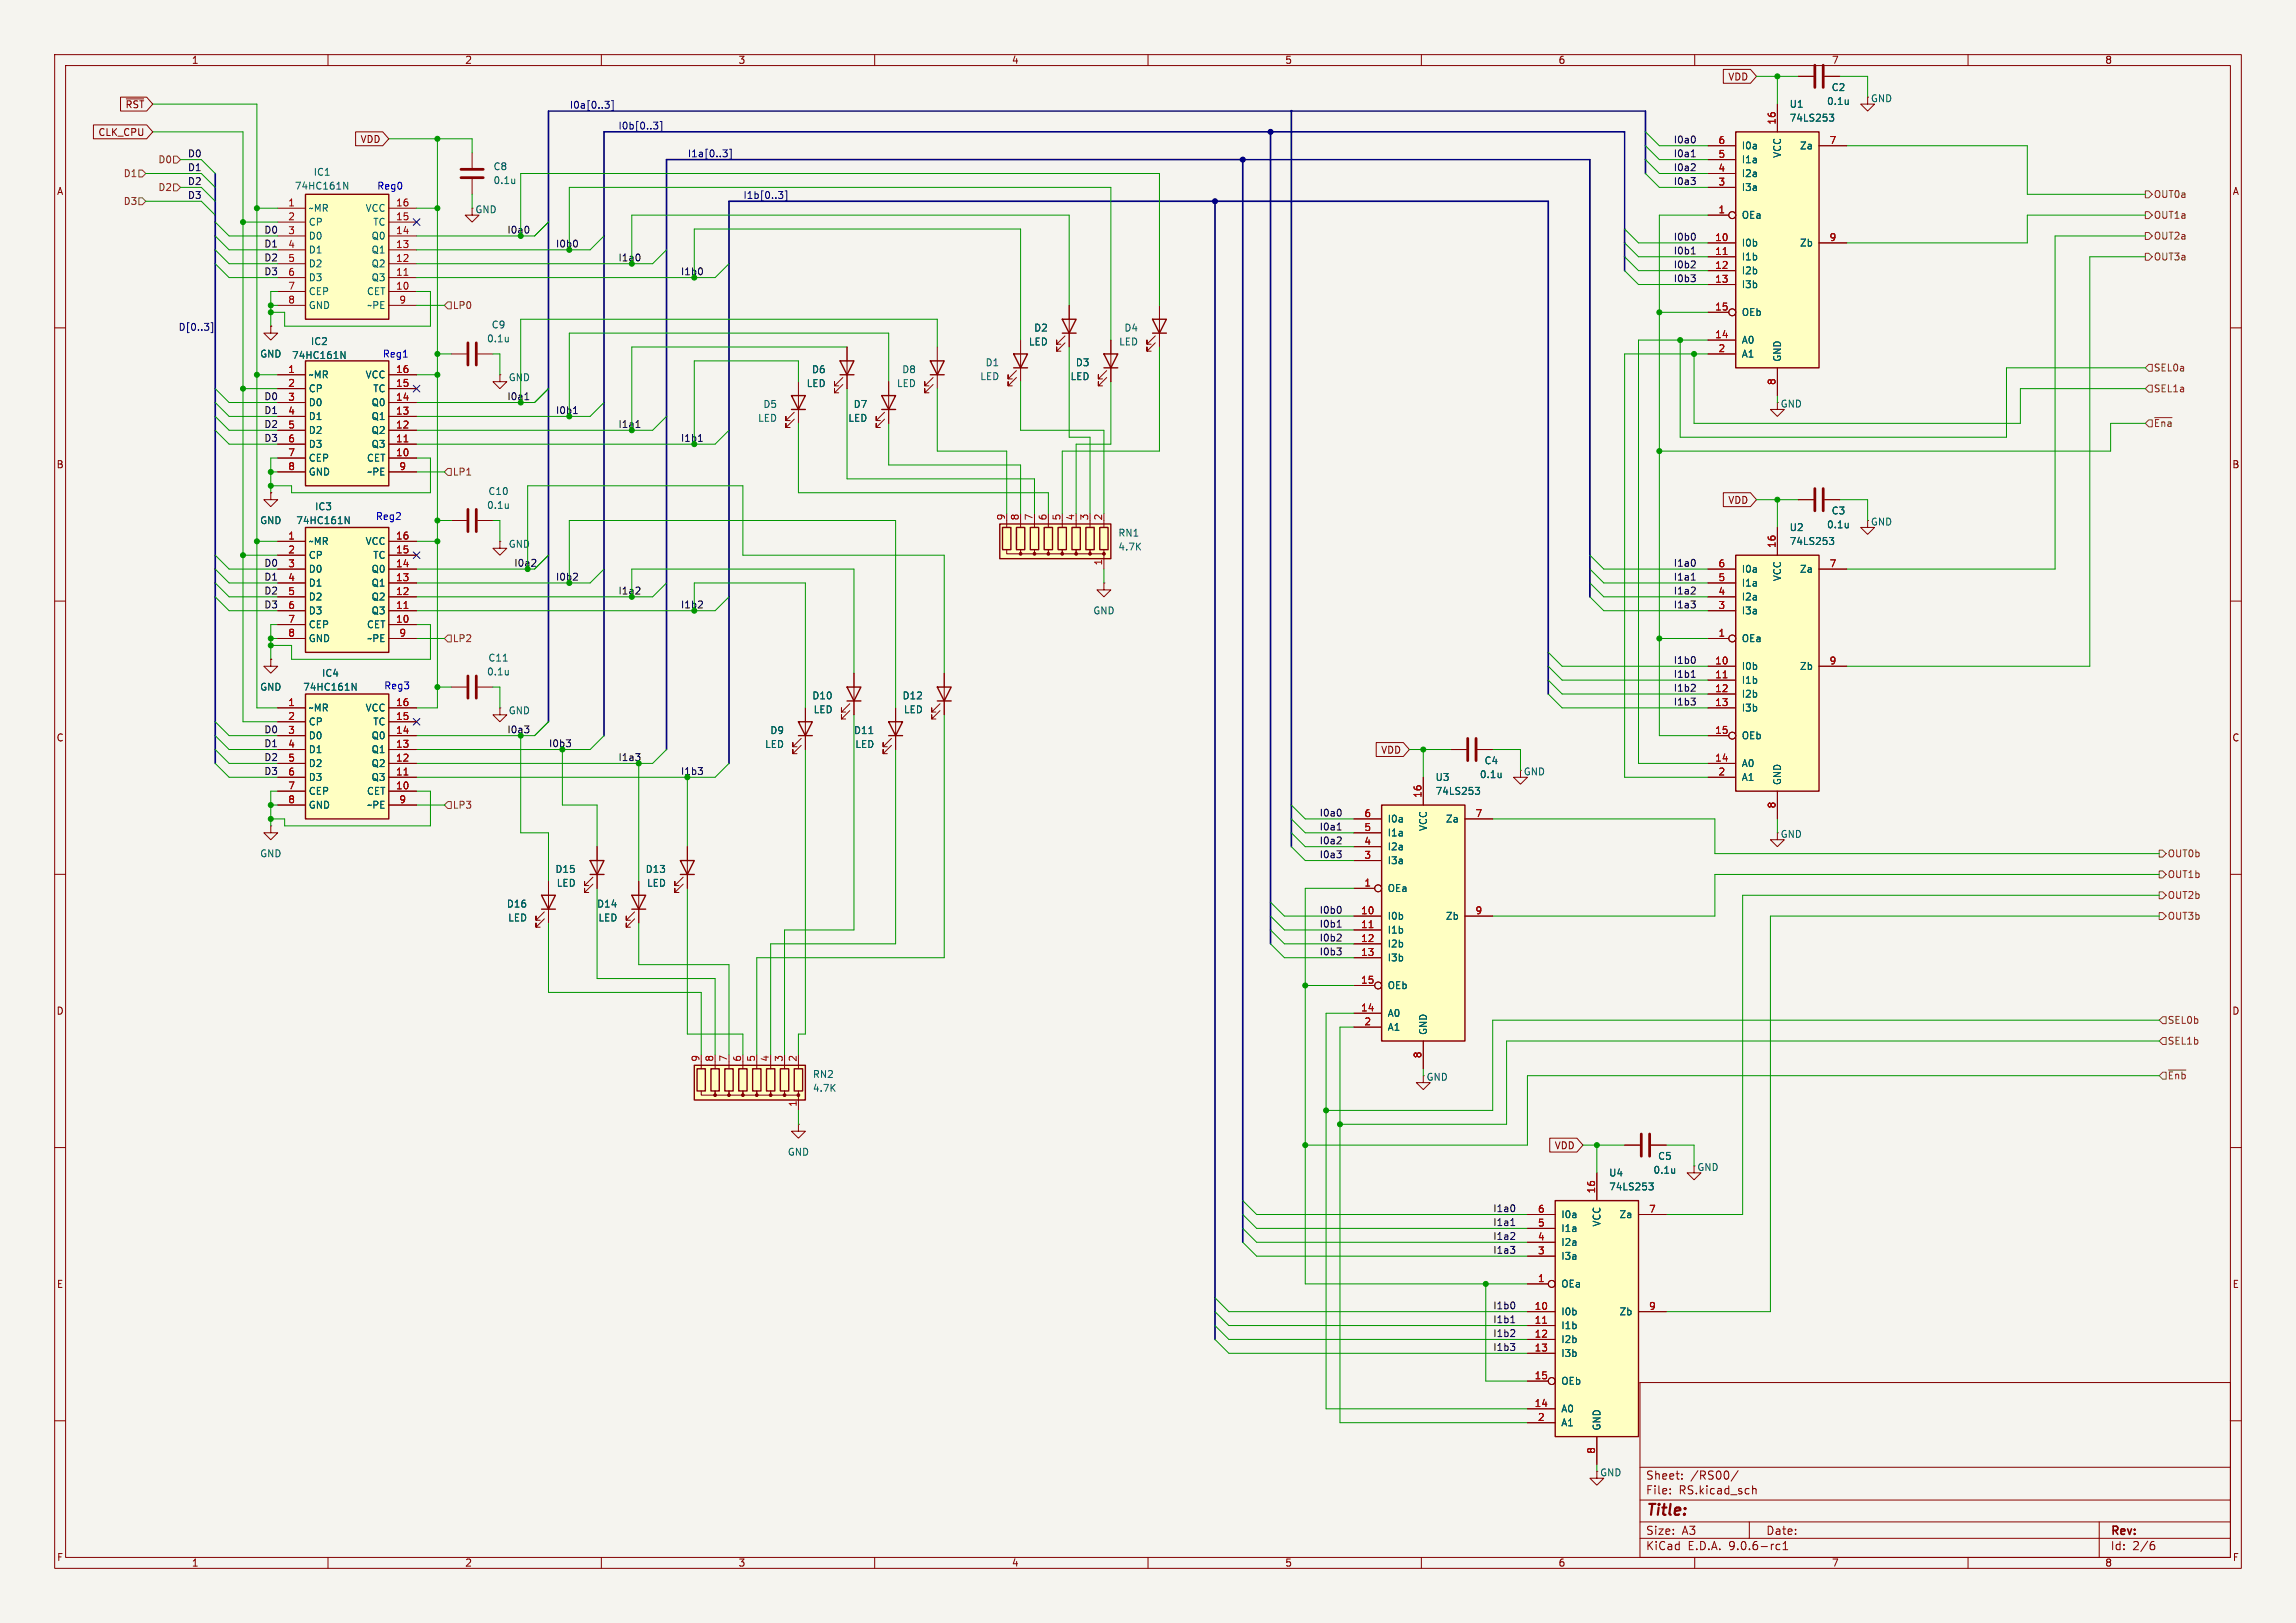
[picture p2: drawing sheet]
<svg xmlns="http://www.w3.org/2000/svg" width="420mm" height="297mm" viewBox="0 0 420 297" stroke-linecap="round" stroke-linejoin="round" font-family="sans-serif">
<defs><g id="words">
<text font-size="2.8" fill="#840000" x="301" y="277.9">Title:</text>
<g font-size="2.1" fill="#840000">
<text x="301" y="273.7">File:</text>
<text x="301" y="271">Sheet:</text>
<text x="307.1" y="273.7">RS.kicad_sch</text>
<text x="309.2" y="271">/RS00/</text>
<text x="301" y="281.1">Size:</text>
<text x="307.6" y="281.1">A3</text>
<text x="323" y="281.1">Date:</text>
<text x="386" y="281.3">Rev:</text>
<text x="301" y="283.9">KiCad</text>
<text x="308.7" y="283.9">E.D.A.</text>
<text x="316.3" y="283.9">9.0.6-rc1</text>
<text x="386" y="283.9">Id:</text>
<text x="390.1" y="283.9">2/6</text>
</g>
<g font-size="1.8" fill="#840000">
<text x="35" y="11.9">1</text>
<text x="85" y="11.9">2</text>
<text x="135" y="11.9">3</text>
<text x="185" y="11.9">4</text>
<text x="235" y="11.9">5</text>
<text x="285" y="11.9">6</text>
<text x="335" y="11.9">7</text>
<text x="385" y="11.9">8</text>
<text x="316" y="14.9">VDD</text>
<text x="22.9" y="20">~{RST}</text>
<text x="17.9" y="25.1">CLK_CPU</text>
<text x="65.9" y="26.4">VDD</text>
<text x="10.3" y="35.9">A</text>
<text x="408.3" y="35.9">A</text>
<text x="10.3" y="85.9">B</text>
<text x="408.2" y="85.9">B</text>
<text x="316" y="92.4">VDD</text>
<text x="10.3" y="135.9">C</text>
<text x="408.2" y="135.9">C</text>
<text x="252.5" y="138.1">VDD</text>
<text x="10.3" y="185.9">D</text>
<text x="408.2" y="185.9">D</text>
<text x="284.3" y="210.5">VDD</text>
<text x="10.3" y="235.9">E</text>
<text x="408.3" y="235.9">E</text>
<text x="10.3" y="285.9">F</text>
<text x="35" y="286.9">1</text>
<text x="85" y="286.9">2</text>
<text x="135" y="286.9">3</text>
<text x="185" y="286.9">4</text>
<text x="235" y="286.9">5</text>
<text x="285" y="286.9">6</text>
<text x="335" y="286.9">7</text>
<text x="385" y="286.9">8</text>
<text x="408.3" y="285.9">F</text>
</g>
<g font-size="1.8" fill="#006464">
<text x="335" y="16.9">C2</text>
<text x="327.3" y="22.5">74LS253</text>
<text x="327.3" y="19.9">U1</text>
<text x="334.1" y="19.4">0.1u</text>
<text x="342.1" y="18.9">GND</text>
<text x="318.5" y="27.5">I0a</text>
<text x="326" y="29" transform="rotate(-90 326 29)">VCC</text>
<text x="329.2" y="27.5">Za</text>
<text x="53.8" y="34.9">74HC161N</text>
<text x="57.3" y="32.4">IC1</text>
<text x="90.2" y="31.3">C8</text>
<text x="90.2" y="33.9">0.1u</text>
<text x="318.5" y="30.1">I1a</text>
<text x="318.5" y="32.6">I2a</text>
<text x="318.5" y="35.2">I3a</text>
<text x="56.4" y="39">~MR</text>
<text x="56.4" y="41.5">CP</text>
<text x="66.8" y="39">VCC</text>
<text x="68.2" y="41.5">TC</text>
<text x="86.9" y="39.2">GND</text>
<text x="318.5" y="40.2">OEa</text>
<text x="56.4" y="44">D0</text>
<text x="56.4" y="46.6">D1</text>
<text x="67.9" y="44">Q0</text>
<text x="67.9" y="46.6">Q1</text>
<text x="318.5" y="45.3">I0b</text>
<text x="318.5" y="47.9">I1b</text>
<text x="329.2" y="45.3">Zb</text>
<text x="56.4" y="49.1">D2</text>
<text x="56.4" y="51.7">D3</text>
<text x="67.9" y="49.1">Q2</text>
<text x="67.9" y="51.7">Q3</text>
<text x="318.5" y="50.4">I2b</text>
<text x="318.5" y="52.9">I3b</text>
<text x="56.4" y="54.2">CEP</text>
<text x="56.4" y="56.7">GND</text>
<text x="67" y="54.2">CET</text>
<text x="67.1" y="56.7">~PE</text>
<text x="318.5" y="58">OEb</text>
<text x="47.5" y="65.6">GND</text>
<text x="53.3" y="65.9">74HC161N</text>
<text x="56.8" y="63.3">IC2</text>
<text x="89" y="62.8">0.1u</text>
<text x="89.8" y="60.3">C9</text>
<text x="188.1" y="63.4">LED</text>
<text x="189.1" y="60.9">D2</text>
<text x="204.6" y="63.4">LED</text>
<text x="205.6" y="60.9">D4</text>
<text x="318.5" y="63.1">A0</text>
<text x="318.5" y="65.6">A1</text>
<text x="56.4" y="69.4">~MR</text>
<text x="56.4" y="72">CP</text>
<text x="66.8" y="69.4">VCC</text>
<text x="68.2" y="72">TC</text>
<text x="93" y="70">GND</text>
<text x="147.5" y="71">LED</text>
<text x="148.4" y="68.5">D6</text>
<text x="164" y="71">LED</text>
<text x="164.9" y="68.5">D8</text>
<text x="179.2" y="69.8">LED</text>
<text x="180.2" y="67.2">D1</text>
<text x="195.7" y="69.8">LED</text>
<text x="196.7" y="67.2">D3</text>
<text x="326" y="66.3" transform="rotate(-90 326 66.3)">GND</text>
<text x="56.4" y="74.5">D0</text>
<text x="56.4" y="77.1">D1</text>
<text x="67.9" y="74.5">Q0</text>
<text x="67.9" y="77.1">Q1</text>
<text x="138.6" y="77.4">LED</text>
<text x="139.5" y="74.8">D5</text>
<text x="155.1" y="77.4">LED</text>
<text x="156.1" y="74.8">D7</text>
<text x="325.6" y="74.8">GND</text>
<text x="56.4" y="79.6">D2</text>
<text x="56.4" y="82.1">D3</text>
<text x="67.9" y="79.6">Q2</text>
<text x="67.9" y="82.1">Q3</text>
<text x="56.4" y="84.7">CEP</text>
<text x="56.4" y="87.2">GND</text>
<text x="67" y="84.7">CET</text>
<text x="67.1" y="87.2">~PE</text>
<text x="57.5" y="93.6">IC3</text>
<text x="89" y="93.3">0.1u</text>
<text x="89.2" y="90.8">C10</text>
<text x="335" y="94.3">C3</text>
<text x="47.5" y="96.1">GND</text>
<text x="54.1" y="96.1">74HC161N</text>
<text x="56.4" y="99.9">~MR</text>
<text x="66.8" y="99.9">VCC</text>
<text x="93" y="100.4">GND</text>
<text x="204.5" y="98.4">RN1</text>
<text x="204.5" y="100.9">4.7K</text>
<text x="327.3" y="99.9">74LS253</text>
<text x="327.3" y="97.4">U2</text>
<text x="334.1" y="96.9">0.1u</text>
<text x="342.1" y="96.4">GND</text>
<text x="56.4" y="102.5">CP</text>
<text x="56.4" y="105">D0</text>
<text x="56.4" y="107.5">D1</text>
<text x="67.9" y="105">Q0</text>
<text x="67.9" y="107.5">Q1</text>
<text x="68.2" y="102.5">TC</text>
<text x="318.5" y="105">I0a</text>
<text x="318.5" y="107.5">I1a</text>
<text x="326" y="106.4" transform="rotate(-90 326 106.4)">VCC</text>
<text x="329.2" y="105">Za</text>
<text x="56.4" y="110.1">D2</text>
<text x="56.4" y="112.6">D3</text>
<text x="67.9" y="110.1">Q2</text>
<text x="67.9" y="112.6">Q3</text>
<text x="199.9" y="112.6">GND</text>
<text x="318.5" y="110.1">I2a</text>
<text x="318.5" y="112.6">I3a</text>
<text x="56.4" y="115.2">CEP</text>
<text x="56.4" y="117.7">GND</text>
<text x="67" y="115.2">CET</text>
<text x="67.1" y="117.7">~PE</text>
<text x="318.5" y="117.7">OEa</text>
<text x="58.8" y="124.1">IC4</text>
<text x="89" y="123.8">0.1u</text>
<text x="89.2" y="121.3">C11</text>
<text x="318.5" y="122.8">I0b</text>
<text x="318.5" y="125.3">I1b</text>
<text x="329.2" y="122.8">Zb</text>
<text x="47.5" y="126.6">GND</text>
<text x="55.4" y="126.6">74HC161N</text>
<text x="56.4" y="130.4">~MR</text>
<text x="66.8" y="130.4">VCC</text>
<text x="93" y="130.9">GND</text>
<text x="148.5" y="128.2">D10</text>
<text x="148.7" y="130.7">LED</text>
<text x="165" y="128.2">D12</text>
<text x="165.2" y="130.7">LED</text>
<text x="318.5" y="127.9">I2b</text>
<text x="318.5" y="130.4">I3b</text>
<text x="56.4" y="132.9">CP</text>
<text x="56.4" y="135.5">D0</text>
<text x="67.9" y="135.5">Q0</text>
<text x="68.2" y="132.9">TC</text>
<text x="139.9" y="137.1">LED</text>
<text x="140.8" y="134.5">D9</text>
<text x="156.1" y="134.5">D11</text>
<text x="156.4" y="137.1">LED</text>
<text x="318.5" y="135.5">OEb</text>
<text x="56.4" y="138">D1</text>
<text x="56.4" y="140.6">D2</text>
<text x="56.4" y="143.1">D3</text>
<text x="67.9" y="138">Q1</text>
<text x="67.9" y="140.6">Q2</text>
<text x="67.9" y="143.1">Q3</text>
<text x="262.5" y="143.1">U3</text>
<text x="270.6" y="142.6">0.1u</text>
<text x="271.5" y="140.1">C4</text>
<text x="278.6" y="142.1">GND</text>
<text x="318.5" y="140.6">A0</text>
<text x="318.5" y="143.1">A1</text>
<text x="326" y="143.8" transform="rotate(-90 326 143.8)">GND</text>
<text x="56.4" y="145.6">CEP</text>
<text x="56.4" y="148.2">GND</text>
<text x="67" y="145.6">CET</text>
<text x="67.1" y="148.2">~PE</text>
<text x="262.5" y="145.6">74LS253</text>
<text x="253.7" y="150.7">I0a</text>
<text x="253.7" y="153.3">I1a</text>
<text x="253.7" y="155.8">I2a</text>
<text x="261.2" y="152.2" transform="rotate(-90 261.2 152.2)">VCC</text>
<text x="264.4" y="150.7">Za</text>
<text x="325.6" y="153.5">GND</text>
<text x="47.5" y="157.1">GND</text>
<text x="101.5" y="159.9">D15</text>
<text x="118" y="159.9">D13</text>
<text x="253.7" y="158.3">I3a</text>
<text x="92.6" y="166.3">D16</text>
<text x="101.8" y="162.5">LED</text>
<text x="109.1" y="166.3">D14</text>
<text x="118.3" y="162.5">LED</text>
<text x="253.7" y="163.4">OEa</text>
<text x="92.9" y="168.8">LED</text>
<text x="109.4" y="168.8">LED</text>
<text x="253.7" y="168.5">I0b</text>
<text x="253.7" y="171">I1b</text>
<text x="253.7" y="173.6">I2b</text>
<text x="264.4" y="168.5">Zb</text>
<text x="253.7" y="176.1">I3b</text>
<text x="253.7" y="181.2">OEb</text>
<text x="253.7" y="186.3">A0</text>
<text x="253.7" y="188.8">A1</text>
<text x="261.2" y="189.5" transform="rotate(-90 261.2 189.5)">GND</text>
<text x="148.6" y="197.5">RN2</text>
<text x="260.9" y="198">GND</text>
<text x="148.6" y="200">4.7K</text>
<text x="144" y="211.7">GND</text>
<text x="294.3" y="215.5">U4</text>
<text x="302.4" y="215">0.1u</text>
<text x="303.2" y="212.4">C5</text>
<text x="310.4" y="214.5">GND</text>
<text x="294.3" y="218">74LS253</text>
<text x="285.5" y="223.1">I0a</text>
<text x="285.5" y="225.7">I1a</text>
<text x="293" y="224.6" transform="rotate(-90 293 224.6)">VCC</text>
<text x="296.1" y="223.1">Za</text>
<text x="285.5" y="228.2">I2a</text>
<text x="285.5" y="230.7">I3a</text>
<text x="285.5" y="235.8">OEa</text>
<text x="285.5" y="240.9">I0b</text>
<text x="285.5" y="243.4">I1b</text>
<text x="285.5" y="246">I2b</text>
<text x="296.1" y="240.9">Zb</text>
<text x="285.5" y="248.5">I3b</text>
<text x="285.5" y="253.6">OEb</text>
<text x="285.5" y="258.7">A0</text>
<text x="285.5" y="261.2">A1</text>
<text x="293" y="261.9" transform="rotate(-90 293 261.9)">GND</text>
<text x="292.6" y="270.4">GND</text>
</g>
<g font-size="1.8" fill="#000084">
<text x="104.1" y="20">I0a[0..3]</text>
<text x="113" y="23.8">I0b[0..3]</text>
<text x="125.7" y="28.9">I1a[0..3]</text>
<text x="135.9" y="36.5">I1b[0..3]</text>
<text x="32.6" y="60.6">D[0..3]</text>
</g>
<g font-size="1.8" fill="#a90000">
<text x="324.9" y="22.9" transform="rotate(-90 324.9 22.9)">16</text>
<text x="314.3" y="26.4">6</text>
<text x="314.3" y="29">5</text>
<text x="334.6" y="26.4">7</text>
<text x="314.3" y="31.5">4</text>
<text x="314.3" y="34">3</text>
<text x="52.6" y="37.8">1</text>
<text x="52.6" y="40.4">2</text>
<text x="72.3" y="37.8">16</text>
<text x="72.3" y="40.4">15</text>
<text x="314.3" y="39.1">1</text>
<text x="52.6" y="42.9">3</text>
<text x="52.6" y="45.5">4</text>
<text x="72.3" y="42.9">14</text>
<text x="72.3" y="45.5">13</text>
<text x="313.6" y="44.2">10</text>
<text x="313.6" y="46.7">11</text>
<text x="334.6" y="44.2">9</text>
<text x="52.6" y="48">5</text>
<text x="52.6" y="50.5">6</text>
<text x="52.6" y="53.1">7</text>
<text x="72.3" y="48">12</text>
<text x="72.3" y="50.5">11</text>
<text x="72.3" y="53.1">10</text>
<text x="313.6" y="49.3">12</text>
<text x="313.6" y="51.8">13</text>
<text x="52.6" y="55.6">8</text>
<text x="73" y="55.6">9</text>
<text x="313.6" y="56.9">15</text>
<text x="313.6" y="62">14</text>
<text x="314.3" y="64.5">2</text>
<text x="52.6" y="68.3">1</text>
<text x="52.6" y="70.9">2</text>
<text x="72.3" y="68.3">16</text>
<text x="72.3" y="70.9">15</text>
<text x="324.9" y="70.6" transform="rotate(-90 324.9 70.6)">8</text>
<text x="52.6" y="73.4">3</text>
<text x="52.6" y="75.9">4</text>
<text x="72.3" y="73.4">14</text>
<text x="72.3" y="75.9">13</text>
<text x="52.6" y="78.5">5</text>
<text x="52.6" y="81">6</text>
<text x="52.6" y="83.6">7</text>
<text x="72.3" y="78.5">12</text>
<text x="72.3" y="81">11</text>
<text x="72.3" y="83.6">10</text>
<text x="52.6" y="86.1">8</text>
<text x="73" y="86.1">9</text>
<text x="183.9" y="95.3" transform="rotate(-90 183.9 95.3)">9</text>
<text x="186.4" y="95.3" transform="rotate(-90 186.4 95.3)">8</text>
<text x="189" y="95.3" transform="rotate(-90 189 95.3)">7</text>
<text x="191.5" y="95.3" transform="rotate(-90 191.5 95.3)">6</text>
<text x="194.1" y="95.3" transform="rotate(-90 194.1 95.3)">5</text>
<text x="196.6" y="95.3" transform="rotate(-90 196.6 95.3)">4</text>
<text x="199.1" y="95.3" transform="rotate(-90 199.1 95.3)">3</text>
<text x="201.7" y="95.3" transform="rotate(-90 201.7 95.3)">2</text>
<text x="52.6" y="98.8">1</text>
<text x="52.6" y="101.3">2</text>
<text x="72.3" y="98.8">16</text>
<text x="72.3" y="101.3">15</text>
<text x="324.9" y="100.4" transform="rotate(-90 324.9 100.4)">16</text>
<text x="52.6" y="103.9">3</text>
<text x="52.6" y="106.4">4</text>
<text x="72.3" y="103.9">14</text>
<text x="72.3" y="106.4">13</text>
<text x="201.7" y="103.6" transform="rotate(-90 201.7 103.6)">1</text>
<text x="314.3" y="103.9">6</text>
<text x="314.3" y="106.4">5</text>
<text x="334.6" y="103.9">7</text>
<text x="52.6" y="109">5</text>
<text x="52.6" y="111.5">6</text>
<text x="72.3" y="109">12</text>
<text x="72.3" y="111.5">11</text>
<text x="314.3" y="109">4</text>
<text x="314.3" y="111.5">3</text>
<text x="52.6" y="114">7</text>
<text x="52.6" y="116.6">8</text>
<text x="72.3" y="114">10</text>
<text x="73" y="116.6">9</text>
<text x="314.3" y="116.6">1</text>
<text x="313.6" y="121.7">10</text>
<text x="313.6" y="124.2">11</text>
<text x="334.6" y="121.7">9</text>
<text x="52.6" y="129.3">1</text>
<text x="52.6" y="131.8">2</text>
<text x="72.3" y="129.3">16</text>
<text x="72.3" y="131.8">15</text>
<text x="313.6" y="126.7">12</text>
<text x="313.6" y="129.3">13</text>
<text x="52.6" y="134.4">3</text>
<text x="52.6" y="136.9">4</text>
<text x="72.3" y="134.4">14</text>
<text x="72.3" y="136.9">13</text>
<text x="313.6" y="134.4">15</text>
<text x="52.6" y="139.4">5</text>
<text x="52.6" y="142">6</text>
<text x="72.3" y="139.4">12</text>
<text x="72.3" y="142">11</text>
<text x="313.6" y="139.4">14</text>
<text x="314.3" y="142">2</text>
<text x="52.6" y="144.5">7</text>
<text x="52.6" y="147.1">8</text>
<text x="72.3" y="144.5">10</text>
<text x="73" y="147.1">9</text>
<text x="249.5" y="149.6">6</text>
<text x="260.1" y="146.1" transform="rotate(-90 260.1 146.1)">16</text>
<text x="269.8" y="149.6">7</text>
<text x="324.9" y="148" transform="rotate(-90 324.9 148)">8</text>
<text x="249.5" y="152.1">5</text>
<text x="249.5" y="154.7">4</text>
<text x="249.5" y="157.2">3</text>
<text x="248.9" y="167.4">10</text>
<text x="249.5" y="162.3">1</text>
<text x="269.8" y="167.4">9</text>
<text x="248.9" y="169.9">11</text>
<text x="248.9" y="172.5">12</text>
<text x="248.9" y="175">13</text>
<text x="248.9" y="180.1">15</text>
<text x="248.9" y="185.2">14</text>
<text x="249.5" y="187.7">2</text>
<text x="128" y="194.4" transform="rotate(-90 128 194.4)">9</text>
<text x="130.6" y="194.4" transform="rotate(-90 130.6 194.4)">8</text>
<text x="133.1" y="194.4" transform="rotate(-90 133.1 194.4)">7</text>
<text x="135.6" y="194.4" transform="rotate(-90 135.6 194.4)">6</text>
<text x="138.2" y="194.4" transform="rotate(-90 138.2 194.4)">5</text>
<text x="140.7" y="194.4" transform="rotate(-90 140.7 194.4)">4</text>
<text x="143.3" y="194.4" transform="rotate(-90 143.3 194.4)">3</text>
<text x="145.8" y="194.4" transform="rotate(-90 145.8 194.4)">2</text>
<text x="260.1" y="193.7" transform="rotate(-90 260.1 193.7)">8</text>
<text x="145.8" y="202.6" transform="rotate(-90 145.8 202.6)">1</text>
<text x="281.2" y="222">6</text>
<text x="291.8" y="218.5" transform="rotate(-90 291.8 218.5)">16</text>
<text x="301.6" y="222">7</text>
<text x="281.2" y="224.5">5</text>
<text x="281.2" y="227.1">4</text>
<text x="281.2" y="229.6">3</text>
<text x="280.6" y="239.8">10</text>
<text x="281.2" y="234.7">1</text>
<text x="301.6" y="239.8">9</text>
<text x="280.6" y="242.3">11</text>
<text x="280.6" y="244.9">12</text>
<text x="280.6" y="247.4">13</text>
<text x="280.6" y="252.5">15</text>
<text x="280.6" y="257.6">14</text>
<text x="281.2" y="260.1">2</text>
<text x="291.8" y="266.1" transform="rotate(-90 291.8 266.1)">8</text>
</g>
<g font-size="1.8" fill="#0f0f0f">
<text x="34.3" y="28.9">D0</text>
<text x="306.1" y="28.9">I0a1</text>
<text x="306.1" y="26.3">I0a0</text>
<text x="34.3" y="31.4">D1</text>
<text x="34.3" y="33.9">D2</text>
<text x="306.1" y="33.9">I0a3</text>
<text x="306.1" y="31.4">I0a2</text>
<text x="34.3" y="36.5">D3</text>
<text x="48.3" y="45.4">D1</text>
<text x="48.3" y="47.9">D2</text>
<text x="48.3" y="42.8">D0</text>
<text x="92.7" y="42.8">I0a0</text>
<text x="101.6" y="45.4">I0b0</text>
<text x="113" y="47.9">I1a0</text>
<text x="306.1" y="44.1">I0b0</text>
<text x="306.1" y="46.6">I0b1</text>
<text x="48.3" y="50.5">D3</text>
<text x="124.5" y="50.5">I1b0</text>
<text x="306.1" y="49.2">I0b2</text>
<text x="306.1" y="51.7">I0b3</text>
<text x="48.3" y="75.9">D1</text>
<text x="48.3" y="73.3">D0</text>
<text x="92.7" y="73.3">I0a1</text>
<text x="101.6" y="75.9">I0b1</text>
<text x="48.3" y="80.9">D3</text>
<text x="48.3" y="78.4">D2</text>
<text x="113" y="78.4">I1a1</text>
<text x="124.5" y="80.9">I1b1</text>
<text x="48.3" y="103.8">D0</text>
<text x="48.3" y="106.3">D1</text>
<text x="101.6" y="106.3">I0b2</text>
<text x="306.1" y="103.8">I1a0</text>
<text x="306.1" y="106.3">I1a1</text>
<text x="48.3" y="111.4">D3</text>
<text x="48.3" y="108.9">D2</text>
<text x="113" y="108.9">I1a2</text>
<text x="124.5" y="111.4">I1b2</text>
<text x="306.1" y="108.9">I1a2</text>
<text x="306.1" y="111.4">I1a3</text>
<text x="306.1" y="121.6">I1b0</text>
<text x="306.1" y="124.1">I1b1</text>
<text x="306.1" y="129.2">I1b3</text>
<text x="306.1" y="126.7">I1b2</text>
<text x="48.3" y="134.3">D0</text>
<text x="48.3" y="136.8">D1</text>
<text x="92.7" y="134.3">I0a3</text>
<text x="100.3" y="136.8">I0b3</text>
<text x="48.3" y="139.4">D2</text>
<text x="48.3" y="141.9">D3</text>
<text x="113" y="139.4">I1a3</text>
<text x="124.5" y="141.9">I1b3</text>
<text x="241.3" y="149.5">I0a0</text>
<text x="241.3" y="152.1">I0a1</text>
<text x="241.3" y="154.6">I0a2</text>
<text x="241.3" y="157.1">I0a3</text>
<text x="241.3" y="167.3">I0b0</text>
<text x="241.3" y="172.4">I0b2</text>
<text x="241.3" y="169.8">I0b1</text>
<text x="241.3" y="174.9">I0b3</text>
<text x="273" y="221.9">I1a0</text>
<text x="273" y="224.4">I1a1</text>
<text x="273" y="227">I1a2</text>
<text x="273" y="229.5">I1a3</text>
<text x="273" y="239.7">I1b0</text>
<text x="273" y="242.2">I1b1</text>
<text x="273" y="244.8">I1b2</text>
<text x="273" y="247.3">I1b3</text>
</g>
<g font-size="1.8" fill="#725600">
<text x="22.5" y="32.6">D1</text>
<text x="28.9" y="30.1">D0</text>
<text x="28.9" y="35.2">D2</text>
<text x="22.5" y="37.7">D3</text>
<text x="393.9" y="40.2">OUT1a</text>
<text x="393.9" y="36.4">OUT0a</text>
<text x="393.9" y="47.9">OUT3a</text>
<text x="393.9" y="44">OUT2a</text>
<text x="82.7" y="56.7">LP0</text>
<text x="393.9" y="72">SEL1a</text>
<text x="393.9" y="68.2">SEL0a</text>
<text x="393.9" y="78.3">~{Ena}</text>
<text x="82.7" y="87.2">LP1</text>
<text x="82.7" y="117.7">LP2</text>
<text x="82.7" y="148.2">LP3</text>
<text x="396.4" y="157.1">OUT0b</text>
<text x="396.4" y="160.9">OUT1b</text>
<text x="396.4" y="164.7">OUT2b</text>
<text x="396.4" y="168.5">OUT3b</text>
<text x="396.4" y="191.4">SEL1b</text>
<text x="396.4" y="187.6">SEL0b</text>
<text x="396.4" y="197.7">~{Enb}</text>
</g>
<g font-size="1.8" fill="#0000c2">
<text x="68.9" y="34.9">Reg0</text>
<text x="69.9" y="65.6">Reg1</text>
<text x="68.7" y="95.4">Reg2</text>
<text x="70.2" y="126.3">Reg3</text>
</g>
<text font-size="1.8" fill="#009600" x="94" y="103.8">I0a2</text>
</g></defs>
<path d="M0 0h420v297h-420z" fill="#f5f4ef" stroke="#f5f4ef" stroke-width=".18"/>
<g fill="none" stroke="#840000" stroke-width=".18">
<path d="M10 10h400v277h-400zM12 12h396v273h-396zM60 10v2M110 10v2M160 10v2M210 10v2M260 10v2M310 10v2M360 10v2M86.4 38.1v1.3h1.2l-1.2 1.2-1.3-1.2h1.3M10 60h2M408 60h2"/>
<path d="M10 110h2M408 110h2M49.5 120.7v1.2h1.3l-1.3 1.3-1.2-1.3h1.2M49.5 120.7h.1M265.4 137.2h2.8M270.3 137.2h2.7M10 160h2M408 160h2M10 210h2M408 210h2M300 253h108v32h-108zM10 260h2"/>
<path d="M300 278.5h108M300 274.5h108M300 268.5h108M305.5 273.2v.2M305.5 272.5v.1M307.7 270.5v.2M307.7 269.8v.1M317.9 269.1l-1.2 1.9M320 278.5v3M320.6 271.9v1.5M320.6 272.5l.2-.1 .4 .1v.9M384 278.5v6.5"/>
<path d="M408 260h2M60 285v2M110 285v2M160 285v2M210 285v2M260 285v2M300 281.5h108M310 285v2M325.6 282.7l-.4-.1-.3 .3v.4l.1 .2h.6M326.2 283.6h.8M326.2 282.5l.4-.4v1.5M360 285v2"/>
<path d="M393.6 282.7h.4l.2 .2-.1 .5-.5 .2M394 282.1l-.4 .1"/>
</g>
<path d="M268.5 135.1v4.1M270 135.1v4.1" fill="none" stroke="#840000" stroke-width=".51"/>
<path d="M274.6 141.5v.8M274.6 142.2l-.1 .1" fill="none" stroke="#006464" stroke-width=".18"/>
<path d="M252.7 147.3h15.3v43.2h-15.3z" fill="#ffffc2"/>
<path d="M252.7 147.3h15.3v43.2h-15.3z" fill="none" stroke="#840000" stroke-width=".25"/>
<g fill="none" stroke="#840000" stroke-width=".18">
<path d="M247.6 149.9h5.1M247.6 152.4h5.1M247.6 154.9h5.1M247.6 157.5h5.1M260.3 142.2v5.1M268 149.9h5M247.6 162.6h3.9M247.6 167.6h5.1M247.6 170.2h5.1M247.6 172.7h5.1M247.6 175.3h5.1M268 167.6h5"/>
<path d="M247.6 180.3h3.9M247.6 185.4h5.1M247.6 188h5.1M260.3 196.9v1.2h1.3l-1.3 1.3-1.2-1.3h1.2M260.3 190.5v5.1"/>
<circle cx="252.1" cy="162.6" r=".63"/>
<circle cx="252.1" cy="180.3" r=".63"/>
</g>
<path d="M250.4 169.8h.8" fill="none" stroke="#a90000" stroke-width=".18"/>
<path d="M269.9 144.1h.7l-.4 .5 .4 .1v.4l-.2 .3h-.4" fill="none" stroke="#006464" stroke-width=".18"/>
<path d="M127 194.9h20.3v6.4h-20.3z" fill="#ffffc2"/>
<path d="M194.3 58.4h2.5l-1.2 2.6zM194.3 61h2.5M127 194.9h20.3v6.4h-20.3zM127.5 195.6h1.5v4h-1.5zM130 195.6h1.6v4h-1.6zM132.6 195.6h1.5v4h-1.5zM135.1 195.6h1.6v4h-1.6zM137.7 195.6h1.5v4h-1.5zM140.2 195.6h1.5v4h-1.5zM142.7 195.6h1.6v4h-1.6zM145.3 195.6h1.5v4h-1.5z" fill="none" stroke="#840000" stroke-width=".25"/>
<g fill="#840000" stroke="#840000" stroke-width=".18">
<circle cx="146" cy="200.4" r=".25"/>
<circle cx="143.5" cy="200.4" r=".25"/>
<circle cx="141" cy="200.4" r=".25"/>
<circle cx="138.4" cy="200.4" r=".25"/>
<circle cx="135.9" cy="200.4" r=".25"/>
<circle cx="133.3" cy="200.4" r=".25"/>
<circle cx="130.8" cy="200.4" r=".25"/>
</g>
<g fill="none" stroke="#840000" stroke-width=".18">
<path d="M195.6 55.9v7.6M194.8 62.7l-1.5 1.6v-.8v.8h.8M194.8 61.5l-1.5 1.5v-.8v.8h.8M49.5 151.1v1.3h1.3l-1.3 1.3-1.2-1.3h1.2M49.5 151.1h.1M128.3 199.6v.8h2.5v-.8v.8h2.5v-.8v.8h2.6v-.8v.8h2.5v-.8v.8h2.6v-.8v.8h2.5v-.8v.8h2.5v-.8M128.3 194.3v1.3M130.8 194.3v1.3M133.3 194.3v1.3M135.9 194.3v1.3M138.4 194.3v1.3M141 194.3v1.3"/>
<path d="M143.5 194.3v1.3M146 194.3v1.3M146 205.7v1.3h1.3l-1.3 1.3-1.2-1.3h1.2M146 205.7h.1M146 200.7v2.5M297.2 209.6h2.8M302 209.6h2.8M309.9 213.4v1.2h1.2l-1.2 1.3-1.3-1.3h1.3"/>
</g>
<path d="M300.2 207.5v4.1M301.8 207.5v4.1" fill="none" stroke="#840000" stroke-width=".51"/>
<path d="M306.3 213.9v.8M306.3 214.6h.1" fill="none" stroke="#006464" stroke-width=".18"/>
<path d="M317.5 24.1h15.2v43.2h-15.2z" fill="#ffffc2"/>
<path d="M317.5 24.1h15.2v43.2h-15.2zM153.7 66h2.5l-1.3 2.6zM153.7 68.6h2.5M161.3 72.4h2.5l-1.2 2.5zM161.3 74.9h2.5M107.9 157.5h2.6l-1.3 2.5zM124.5 157.5h2.5l-1.3 2.5zM107.9 160h2.6M124.5 160h2.5" fill="none" stroke="#840000" stroke-width=".25"/>
<g fill="none" stroke="#840000" stroke-width=".18">
<path d="M325.1 19.1v5M328.9 14h2.8M333.8 14h2.7M341.6 17.8v1.3h1.3l-1.3 1.2-1.2-1.2h1.2M312.4 26.7h5.1M312.4 29.2h5.1M312.4 31.8h5.1M312.4 34.3h5.1M312.4 39.4h3.8M332.7 26.7h5.1M312.4 44.5h5.1M312.4 47h5.1"/>
<path d="M312.4 49.5h5.1M312.4 52.1h5.1M312.4 57.2h3.8M332.7 44.5h5.1M154.2 70.4l-1.5 1.5v-.8v.8h.7M154.2 69.1l-1.5 1.5v-.7v.7h.7M154.9 63.5v7.6M161.8 76.7l-1.5 1.5v-.7v.7h.7M161.8 75.4l-1.5 1.6v-.8v.8h.7M162.6 69.9v7.6M312.4 62.2h5.1M312.4 64.8h5.1"/>
<path d="M325.1 73.7v1.2h1.3l-1.3 1.3-1.3-1.3h1.3M325.1 67.3v5.1M328.9 91.4h2.8M333.8 91.4h2.7M341.6 95.3v1.2h1.3l-1.3 1.3-1.2-1.3h1.2M91.4 129.5v1.3h1.3l-1.3 1.3-1.2-1.3h1.2M91.4 129.5h.1M109.2 154.9v7.7M125.7 154.9v7.7M108.5 161.8l-1.6 1.5v-.7v.7h.8M108.5 160.5l-1.6 1.6v-.8v.8h.8M125 161.8l-1.6 1.5v-.7v.7h.8"/>
<path d="M125 160.5l-1.6 1.6v-.8v.8h.8"/>
<circle cx="316.9" cy="39.4" r=".63"/>
<circle cx="316.9" cy="57.1" r=".63"/>
</g>
<path d="M315.2 46.6h.7" fill="none" stroke="#a90000" stroke-width=".18"/>
<path d="M338.1 18.3v.8M338.1 19l-.1 .1M334.6 20.9h.8l-.4 .5 .4 .1v.4l-.2 .3h-.4M338.1 95.7v.9M338.1 96.5h-.1" fill="none" stroke="#006464" stroke-width=".18"/>
<path d="M332 11.9v4.1M333.5 11.9v4.1M332 89.4v4.1M333.5 89.4v4.1" fill="none" stroke="#840000" stroke-width=".51"/>
<path d="M317.5 101.6h15.2v43.2h-15.2z" fill="#ffffc2"/>
<path d="M317.5 101.6h15.2v43.2h-15.2z" fill="none" stroke="#840000" stroke-width=".25"/>
<g fill="none" stroke="#840000" stroke-width=".18">
<path d="M325.1 96.5v5.1M201.9 106.7v1.3h1.3l-1.3 1.2-1.2-1.2h1.2M201.9 106.7h.1M312.4 104.1h5.1M312.4 106.7h5.1M312.4 109.2h5.1M312.4 111.8h5.1M312.4 116.8h3.8M332.7 104.1h5.1M312.4 121.9h5.1M312.4 124.5h5.1M312.4 127h5.1"/>
<path d="M312.4 129.5h5.1M312.4 134.6h3.8M312.4 139.7h5.1M332.7 121.9h5.1M312.4 142.2h5.1M325.1 144.8v5.1"/>
<circle cx="316.9" cy="116.8" r=".63"/>
<circle cx="316.9" cy="134.6" r=".63"/>
</g>
<path d="M315.2 124h.7" fill="none" stroke="#a90000" stroke-width=".18"/>
<path d="M334.6 98.4h.8l-.4 .5 .4 .1v.4l-.2 .2h-.4" fill="none" stroke="#006464" stroke-width=".18"/>
<path d="M182.9 95.9h20.3v6.3h-20.3z" fill="#ffffc2"/>
<g fill="none" stroke="#840000" stroke-width=".25">
<path d="M144.8 72.4h2.5l-1.3 2.5zM144.8 74.9h2.5M185.4 64.8h2.6l-1.3 2.5zM185.4 67.3h2.6M182.9 95.9h20.3v6.3h-20.3zM183.4 96.5h1.5v4.1h-1.5zM185.9 96.5h1.6v4.1h-1.6zM188.5 96.5h1.5v4.1h-1.5zM191 96.5h1.5v4.1h-1.5zM193.5 96.5h1.6v4.1h-1.6zM196.1 96.5h1.5v4.1h-1.5zM198.6 96.5h1.6v4.1h-1.6z"/>
<path d="M201.2 96.5h1.5v4.1h-1.5z"/>
</g>
<g fill="#840000" stroke="#840000" stroke-width=".18">
<circle cx="201.9" cy="101.3" r=".25"/>
<circle cx="199.4" cy="101.3" r=".25"/>
<circle cx="196.8" cy="101.3" r=".25"/>
<circle cx="194.3" cy="101.3" r=".25"/>
<circle cx="191.8" cy="101.3" r=".25"/>
<circle cx="189.2" cy="101.3" r=".25"/>
<circle cx="186.7" cy="101.3" r=".25"/>
</g>
<g fill="none" stroke="#840000" stroke-width=".18">
<path d="M86.4 27.9v2.8M86.4 32.8v2.8M145.3 76.7l-1.5 1.5v-.7v.7h.7M145.3 75.4l-1.5 1.6v-.8v.8h.7M146 69.9v7.6M185.9 69.1l-1.5 1.5v-.7v.7h.8M185.9 67.8l-1.5 1.5v-.7v.7h.8M186.7 62.2v7.7M184.1 95.3v1.2M186.7 95.3v1.2M189.2 95.3v1.2M191.8 95.3v1.2"/>
<path d="M194.3 95.3v1.2M196.8 95.3v1.2M199.4 95.3v1.2M201.9 95.3v1.2M184.1 100.6v.7h2.6v-.7v.7h2.5v-.7v.7h2.6v-.7v.7h2.5v-.7v.7h2.5v-.7v.7h2.6v-.7v.7h2.5v-.7M201.9 101.6v2.5M278.1 141v1.2h1.3l-1.3 1.3-1.2-1.3h1.2M325.1 152.4v1.3h1.3l-1.3 1.2-1.3-1.2h1.3"/>
</g>
<path d="M84.3 32.5h4.1M84.3 31h4.1" fill="none" stroke="#840000" stroke-width=".51"/>
<path d="M94.2 32.8v.8M94.2 33.5h-.1" fill="none" stroke="#006464" stroke-width=".18"/>
<path d="M284.5 219.7h15.2v43.2h-15.2z" fill="#ffffc2"/>
<g fill="none" stroke="#840000" stroke-width=".25">
<path d="M210.8 58.4h2.6l-1.3 2.6zM170.2 66h2.5l-1.3 2.6zM170.2 68.6h2.5M201.9 64.8h2.6l-1.3 2.5zM201.9 67.3h2.6M210.8 61h2.6M154.9 125.7h2.6l-1.3 2.6zM154.9 128.3h2.6M162.6 132.1h2.5l-1.3 2.5zM162.6 134.6h2.5M171.4 125.7h2.6l-1.3 2.6zM171.4 128.3h2.6"/>
<path d="M284.5 219.7h15.2v43.2h-15.2z"/>
</g>
<g fill="none" stroke="#840000" stroke-width=".18">
<path d="M212.1 55.9v7.6M170.7 70.4l-1.5 1.5v-.8v.8h.7M170.7 69.1l-1.5 1.5v-.7v.7h.7M171.4 63.5v7.6M202.4 69.1l-1.5 1.5v-.7v.7h.8M202.4 67.8l-1.5 1.5v-.7v.7h.8M203.2 62.2v7.7M211.3 62.7l-1.5 1.6v-.8v.8h.8M211.3 61.5l-1.5 1.5v-.8v.8h.8M91.4 99.1v1.2h1.3l-1.3 1.3-1.2-1.3h1.2M91.4 99.1h.1M155.4 130l-1.5 1.6v-.8v.8h.8"/>
<path d="M155.4 128.8l-1.5 1.5v-.8v.8h.8M156.2 123.2v7.6M163.1 136.4l-1.6 1.5v-.7v.7h.8M163.1 135.1l-1.6 1.6v-.8v.8h.8M163.8 129.5v7.7M172 130l-1.6 1.6v-.8v.8h.8M172 128.8l-1.6 1.5v-.8v.8h.8M172.7 123.2v7.6M292.1 214.6v5.1M279.4 222.2h5.1M279.4 224.8h5.1M279.4 227.3h5.1"/>
<path d="M279.4 229.9h5.1M279.4 234.9h3.8M299.7 222.2h5.1M279.4 240h5.1M279.4 242.6h5.1M279.4 245.1h5.1M279.4 247.6h5.1M279.4 252.7h3.8M279.4 257.8h5.1M299.7 240h5.1M279.4 260.3h5.1M292.1 262.9v5.1"/>
<circle cx="283.8" cy="234.9" r=".63"/>
<circle cx="283.8" cy="252.7" r=".63"/>
</g>
<path d="M282.2 242.2h.7" fill="none" stroke="#a90000" stroke-width=".18"/>
<path d="M158.9 134.2h.8M301.6 216.5h.8l-.4 .5 .3 .1 .1 .4-.2 .2h-.4" fill="none" stroke="#006464" stroke-width=".18"/>
<path d="M55.9 127h15.2v22.9h-15.2z" fill="#ffffc2"/>
<path d="M55.9 127h15.2v22.9h-15.2z" fill="none" stroke="#840000" stroke-width=".25"/>
<g fill="none" stroke="#840000" stroke-width=".18">
<path d="M50.8 129.5h5.1M50.8 132.1h5.1M50.8 134.6h5.1M50.8 137.2h5.1M50.8 139.7h5.1M71.1 129.5h5.1M71.1 132.1h5.1M71.1 134.6h5.1M71.1 137.2h5.1M71.1 139.7h5.1M50.8 142.2h5.1M50.8 144.8h5.1"/>
<path d="M50.8 147.3h5.1M71.1 142.2h5.1M71.1 144.8h5.1M71.1 147.3h5.1"/>
</g>
<path d="M73.9 141.8h.7" fill="none" stroke="#a90000" stroke-width=".18"/>
<path d="M64.4 125l.7 1.3v-1.3" fill="none" stroke="#006464" stroke-width=".18"/>
<path d="M55.9 96.5h15.2v22.9h-15.2z" fill="#ffffc2"/>
<path d="M55.9 96.5h15.2v22.9h-15.2zM99.1 163.8h2.5l-1.3 2.6zM99.1 166.4h2.5M115.6 163.8h2.5l-1.3 2.6zM115.6 166.4h2.5" fill="none" stroke="#840000" stroke-width=".25"/>
<g fill="none" stroke="#840000" stroke-width=".18">
<path d="M49.5 59.7v1.3h1.3l-1.3 1.2-1.2-1.2h1.2M49.5 59.7h.1M50.8 99.1h5.1M71.1 99.1h5.1M82.5 95.3h2.8M87.4 95.3h2.8M50.8 101.6h5.1M50.8 104.1h5.1M50.8 106.7h5.1M50.8 109.2h5.1M50.8 111.8h5.1M50.8 114.3h5.1"/>
<path d="M50.8 116.8h5.1M71.1 101.6h5.1M71.1 104.1h5.1M71.1 106.7h5.1M71.1 109.2h5.1M71.1 111.8h5.1M71.1 114.3h5.1M71.1 116.8h5.1M82.5 125.7h2.8M87.4 125.7h2.8M99.6 168.1l-1.6 1.6v-.8v.8h.8M99.6 166.9l-1.6 1.5v-.8v.8h.8"/>
<path d="M100.3 161.3v7.6M116.1 168.1l-1.5 1.6v-.8v.8h.7M116.1 166.9l-1.5 1.5v-.8v.8h.7M116.8 161.3v7.6"/>
</g>
<path d="M73.9 111.3h.7" fill="none" stroke="#a90000" stroke-width=".18"/>
<path d="M63.1 94.6l.8 1.2v-1.2M93 92.2v.8M93 92.9l-.1 .1M92.1 121h.7M93 122.7v.8M93 123.4l-.1 .1" fill="none" stroke="#006464" stroke-width=".18"/>
<path d="M85.6 93.2v4.1M87.1 93.2v4.1M85.6 123.7v4.1M87.1 123.7v4.1" fill="none" stroke="#840000" stroke-width=".51"/>
<path d="M55.9 35.6h15.2v22.8h-15.2z" fill="#ffffc2"/>
<path d="M55.9 35.6h15.2v22.8h-15.2zM146 132.1h2.6l-1.3 2.5zM146 134.6h2.6" fill="none" stroke="#840000" stroke-width=".25"/>
<g fill="none" stroke="#840000" stroke-width=".18">
<path d="M50.8 38.1h5.1M71.1 38.1h5.1M50.8 40.6h5.1M50.8 43.2h5.1M50.8 45.7h5.1M50.8 48.3h5.1M50.8 50.8h5.1M50.8 53.3h5.1M50.8 55.9h5.1M71.1 40.6h5.1M71.1 43.2h5.1M71.1 45.7h5.1"/>
<path d="M71.1 48.3h5.1M71.1 50.8h5.1M71.1 53.3h5.1M71.1 55.9h5.1M49.5 90.2v1.2h1.3l-1.3 1.3-1.2-1.3h1.2M49.5 90.2h.1M146.6 136.4l-1.6 1.5v-.7v.7h.8M146.6 135.1l-1.6 1.6v-.8v.8h.8M147.3 129.5v7.7"/>
</g>
<path d="M73.9 50.4h.7" fill="none" stroke="#a90000" stroke-width=".18"/>
<path d="M62.9 33.3l.7 1.3v-1.3" fill="none" stroke="#006464" stroke-width=".18"/>
<path d="M55.9 66h15.2v22.9h-15.2z" fill="#ffffc2"/>
<path d="M55.9 66h15.2v22.9h-15.2z" fill="none" stroke="#840000" stroke-width=".25"/>
<g fill="none" stroke="#840000" stroke-width=".18">
<path d="M22 17.8h4.8l1.1 1.3-1.1 1.2h-4.8zM23.1 18.1h3.2M315.2 12.7h5l1.1 1.3-1.1 1.2h-5zM325.1 19.1v5M328.9 14h2.8M333.8 14h2.7M17.1 22.9h9.7l1.1 1.2-1.1 1.3h-9.7zM65 24.1h5l1.1 1.3-1.1 1.3h-5zM312.4 26.7h5.1M312.4 29.2h5.1M312.4 31.8h5.1M312.4 34.3h5.1"/>
<path d="M312.4 39.4h3.8M332.7 26.7h5.1M49.5 59.7h.1M195.6 55.9v2.5M312.4 44.5h5.1M312.4 47h5.1M312.4 49.5h5.1M312.4 52.1h5.1M312.4 57.2h3.8M332.7 44.5h5.1M50.8 68.6h5.1M50.8 71.1h5.1"/>
<path d="M50.8 73.7h5.1M50.8 76.2h5.1M50.8 78.7h5.1M71.1 68.6h5.1M71.1 71.1h5.1M71.1 73.7h5.1M71.1 76.2h5.1M71.1 78.7h5.1M82.5 64.8h2.8M87.4 64.8h2.8M91.4 68.6v1.3h1.3l-1.3 1.2-1.2-1.2h1.2M91.4 68.6h.1"/>
<path d="M154.9 63.5v2.5M154.9 68.6v2.5M162.6 69.9v2.5M162.6 74.9v2.6M195.6 61v2.5M203.2 62.2v2.6M203.2 67.3v2.6M312.4 64.8h5.1M312.4 62.2h5.1M325.1 67.3v5.1M49.5 90.2h.1M50.8 81.3h5.1"/>
<path d="M50.8 83.8h5.1M50.8 86.4h5.1M50.8 99.1h5.1M71.1 81.3h5.1M71.1 83.8h5.1M71.1 86.4h5.1M71.1 99.1h5.1M315.2 90.2h5l1.1 1.2-1.1 1.3h-5zM325.1 96.5v5.1M328.9 91.4h2.8M333.8 91.4h2.7M50.8 101.6h5.1"/>
<path d="M50.8 104.1h5.1M50.8 106.7h5.1M50.8 109.2h5.1M50.8 111.8h5.1M50.8 114.3h5.1M50.8 116.8h5.1M71.1 101.6h5.1M71.1 104.1h5.1M71.1 106.7h5.1M71.1 109.2h5.1M71.1 111.8h5.1M71.1 114.3h5.1"/>
<path d="M71.1 116.8h5.1M312.4 104.1h5.1M312.4 106.7h5.1M312.4 109.2h5.1M312.4 111.8h5.1M312.4 116.8h3.8M332.7 104.1h5.1M49.5 120.7h.1M50.8 129.5h5.1M50.8 132.1h5.1M50.8 134.6h5.1M50.8 137.2h5.1"/>
<path d="M50.8 139.7h5.1M71.1 129.5h5.1M71.1 132.1h5.1M71.1 134.6h5.1M71.1 137.2h5.1M71.1 139.7h5.1M147.3 129.5v2.6M147.3 134.6v2.6M156.2 123.2v2.5M156.2 128.3v2.5M163.8 129.5v2.6M163.8 134.6v2.6"/>
<path d="M172.7 123.2v2.5M172.7 128.3v2.5M251.7 135.9h5l1.1 1.3-1.1 1.2h-5zM265.4 137.2h2.8M270.3 137.2h2.7M312.4 129.5h5.1M312.4 134.6h3.8M312.4 139.7h5.1M312.4 121.9h5.1M312.4 124.5h5.1M312.4 127h5.1M332.7 121.9h5.1"/>
<path d="M50.8 142.2h5.1M50.8 144.8h5.1M50.8 147.3h5.1M71.1 142.2h5.1M71.1 144.8h5.1M71.1 147.3h5.1M109.2 154.9v2.6M125.7 154.9v2.6M247.6 149.9h5.1M247.6 152.4h5.1M247.6 154.9h5.1M247.6 157.5h5.1"/>
<path d="M260.3 142.2v5.1M268 149.9h5M312.4 142.2h5.1M325.1 144.8v5.1M100.3 161.3v2.5M100.3 166.4v2.5M109.2 160v2.6M116.8 161.3v2.5M116.8 166.4v2.5M125.7 160v2.6M247.6 162.6h3.9M247.6 167.6h5.1"/>
<path d="M247.6 170.2h5.1M247.6 172.7h5.1M247.6 175.3h5.1M268 167.6h5M247.6 180.3h3.9M247.6 185.4h5.1M247.6 188h5.1M260.3 190.5v5.1M283.5 208.3h4.9l1.2 1.3-1.2 1.2h-4.9zM292.1 214.6v5.1M297.2 209.6h2.8M302 209.6h2.8"/>
<path d="M279.4 222.2h5.1M279.4 224.8h5.1M279.4 227.3h5.1M279.4 229.9h5.1M279.4 234.9h3.8M299.7 222.2h5.1M279.4 240h5.1M279.4 242.6h5.1M279.4 245.1h5.1M279.4 247.6h5.1M279.4 252.7h3.8M279.4 257.8h5.1"/>
<path d="M299.7 240h5.1M279.4 260.3h5.1M292.1 269.2v1.3h1.3l-1.3 1.3-1.3-1.3h1.3M292.1 262.9v5.1"/>
<circle cx="316.9" cy="39.4" r=".63"/>
<circle cx="316.9" cy="57.1" r=".63"/>
<circle cx="316.9" cy="116.8" r=".63"/>
<circle cx="316.9" cy="134.6" r=".63"/>
<circle cx="252.1" cy="162.6" r=".63"/>
<circle cx="252.1" cy="180.3" r=".63"/>
<circle cx="283.8" cy="234.9" r=".63"/>
<circle cx="283.8" cy="252.7" r=".63"/>
</g>
<path d="M315.2 46.6h.7M73.9 80.9h.7M73.9 111.3h.7M315.2 124h.7M73.9 141.8h.7M250.4 169.8h.8M282.2 242.2h.7" fill="none" stroke="#a90000" stroke-width=".18"/>
<g fill="none" stroke="#006464" stroke-width=".18">
<path d="M338.1 18.3v.8M338.1 19l-.1 .1M334.6 20.9h.8l-.4 .5 .4 .1v.4l-.2 .3h-.4M62.4 64.3l.7 1.3v-1.3M93 61.7v.9M93 62.4l-.1 .1M63.1 94.6l.8 1.2v-1.2M334.6 98.4h.8l-.4 .5 .4 .1v.4l-.2 .2h-.4M338.1 95.7v.9M338.1 96.5h-.1M64.4 125l.7 1.3v-1.3M158.9 134.2h.8"/>
<path d="M269.9 144.1h.7l-.4 .5 .4 .1v.4l-.2 .3h-.4M274.6 141.5v.8M274.6 142.2l-.1 .1M301.6 216.5h.8l-.4 .5 .3 .1 .1 .4-.2 .2h-.4M306.3 213.9v.8M306.3 214.6h.1"/>
</g>
<path d="M85.6 62.7v4.1M87.1 62.7v4.1" fill="none" stroke="#840000" stroke-width=".51"/>
<g fill="none" stroke="#725600" stroke-width=".18">
<path d="M25.4 31.1h.6l.7 .7-.7 .6h-.6zM25.4 36.2h.6l.7 .6-.7 .7h-.6zM31.7 28.6h.7l.6 .6-.6 .6h-.7zM31.7 33.7h.7l.6 .6-.6 .6h-.7zM392.4 38.7h.7l.6 .7-.6 .6h-.7zM392.4 34.9h.7l.6 .7-.6 .6h-.7zM81.3 55.9l.6-.7h.6v1.3h-.6zM392.4 46.4h.7l.6 .6-.6 .6h-.7zM392.4 42.5h.7l.6 .7-.6 .6h-.7zM393.1 76.8h.6v1.3h-.6l-.7-.6zM393.1 70.5h.6v1.3h-.6l-.7-.7zM393.1 66.7h.6v1.2h-.6l-.7-.6z"/>
<path d="M394.1 76.4h3.2M81.3 86.4l.6-.7h.6v1.3h-.6zM81.9 116.2h.6v1.3h-.6l-.6-.7zM81.9 146.7h.6v1.3h-.6l-.6-.7zM395 155.6h.6l.6 .6-.6 .6h-.6zM395 159.4h.6l.6 .6-.6 .7h-.6zM395 163.2h.6l.6 .6-.6 .7h-.6zM395 167h.6l.6 .6-.6 .7h-.6zM395.6 189.9h.6v1.2h-.6l-.6-.6zM395.6 186.1h.6v1.2h-.6l-.6-.6zM395.6 196.2h.6v1.3h-.6l-.6-.6zM396.7 195.8h3.2"/>
</g>
<g fill="none" stroke="#000084" stroke-width=".18">
<path d="M110.7 18.5h.7l-.4 .5 .4 .1v.5l-.2 .2h-.4M111.9 18.4h.3v1.8h-.3M119.5 22.3h.8l-.4 .5 .4 .2v.4l-.2 .2h-.4M120.8 22.2h.3v1.8h-.3M132.2 27.4h.8l-.4 .5 .4 .1v.5l-.2 .2h-.4M133.5 27.3h.3v1.8h-.3M142.4 35h.8l-.4 .5 .3 .2 .1 .4-.3 .2h-.3M143.6 34.9h.3v1.8h-.3M38.6 59.1h.3v1.8h-.3M75.6 40l1.2 1.2M76.8 40l-1.2 1.2M75.6 70.5l1.2 1.2"/>
<path d="M76.8 70.5l-1.2 1.2M75.6 101l1.2 1.2M76.8 101l-1.2 1.2M75.6 131.5l1.2 1.2M76.8 131.5l-1.2 1.2"/>
</g>
<g fill="none" stroke="#0f0f0f" stroke-width=".18">
<path d="M309.3 32.5h.8l-.4 .5M309.3 31.2h.8M309.4 28.7h.7M310 25.1v.8M310 30.1v.4M310 33.1v.6M96.7 41.6v.8M105.6 44.2v.8M117 46.7v.8M128.4 49.3v.7M309.3 49h.8M309.3 50.3h.8l-.4 .5"/>
<path d="M309.4 46.5h.7M310 42.9v.8M310 47.9v.4M310 50.9v.5M96 73.1h.7M104.9 75.7h.7M116.3 78.2h.8M127.8 80.8h.7M97.2 103.6h.8M98 102.5v.4M104.8 106.2h.8M105.6 105v.4"/>
<path d="M116.3 108.7h.8M117 107.6v.4M127.7 111.2h.8M128.4 110.1v.4M309.3 108.7h.8M309.3 110h.8l-.4 .5M309.4 106.2h.7M310 102.6v.8M310 107.6v.4M310 110.6v.5M96 132.8h.7l-.4 .5M96.7 133.4v.6"/>
<path d="M103.6 135.4h.8l-.5 .5M104.3 136v.5M116.3 137.9h.8l-.5 .5M117 138.5v.6M309.3 127.8h.8l-.4 .4M309.3 126.5h.8M309.4 123.9h.7M310 120.4v.8M310 125.3v.5M310 128.4v.5M127.7 140.5h.8l-.4 .4M128.4 141.1v.5"/>
<path d="M244.5 154.4h.8M244.5 155.7h.8l-.4 .5M244.6 151.9h.7M245.3 148.3v.8M245.3 153.3v.4M245.3 156.3v.5M244.5 172.2h.8M244.5 173.5h.8l-.4 .5M244.6 169.7h.7M245.3 166.1v.8M245.3 171.1v.4M245.3 174.1v.5"/>
<path d="M276.3 228.1h.8l-.4 .5M276.3 226.8h.8M276.4 224.3h.7M277 228.7v.5M277 220.7v.8M277 225.7v.4M277 238.5v.8M276.3 245.9h.8l-.4 .5M276.3 244.6h.8M276.4 242.1h.7M277 243.4v.5M277 246.5v.5"/>
</g>
<path d="M39.4 31.8v107.9M100.3 20.3v111.8M222.2 36.8v208.3M232.4 24.1v148.6M236.2 20.3v134.6M290.8 29.2v80M297.2 24.1h-186.7v110.5M301 20.3v11.5M297.2 41.9v7.6M121.9 137.2v-108h105.4v198.1M283.2 127v-90.2h-149.9v102.9" fill="none" stroke="#000084" stroke-width=".3"/>
<path d="M100.3 20.3h200.7M227.3 29.2h63.5M297.2 24.1v17.8" fill="none" stroke="#000084" stroke-width=".25"/>
<g fill="none" stroke="#009600" stroke-width=".18">
<path d="M27.9 19.1h19.1v110.4h3.8M321.3 14h7.6M325.1 14v5.1M336.5 14h5.1v3.8M26.7 31.8h10.1l2.6 2.5M26.7 36.8h10.1l2.6 2.6M27.9 24.1h16.5v108h6.4M33 34.3h3.8l2.6 2.5M33 29.2h3.8l2.6 2.6M47 38.1h3.8M71.1 25.4h15.3v2.5M76.2 38.1h3.8"/>
<path d="M80 25.4v104.1h-3.8M86.4 35.6v2.5M301 31.8l2.5 2.5h8.9M301 29.2l2.5 2.6h8.9M301 24.1l2.5 2.6h8.9M301 26.7l2.5 2.5h8.9M312.4 39.4h-8.9v95.2h8.9M337.8 26.7h33v8.9h21.6M392.4 39.4h-21.6v5.1h-33M39.4 48.3l2.5 2.5h8.9M39.4 45.7l2.5 2.6h8.9M39.4 40.6l2.5 2.6h8.9"/>
<path d="M39.4 43.2l2.5 2.5h8.9M44.4 40.6h6.4M49.5 55.9h1.3M50.8 53.3h-1.3v6.4M76.2 53.3h2.5v6.4h-26.6v-2.5h-2.6M76.2 55.9h5.1M95.2 43.2v-11.4h116.9v24.1M100.3 40.6l-2.5 2.6h-21.6M104.1 45.7v-11.4h99.1v27.9M110.5 43.2l-2.6 2.5h-31.7M115.6 48.3v-8.9h80v16.5M121.9 45.7l-2.5 2.6h-43.2"/>
<path d="M127 50.8v-8.9h59.7v20.3M133.3 48.3l-2.5 2.5h-54.6M297.2 49.5l2.5 2.6h12.7M297.2 41.9l2.5 2.6h12.7M297.2 44.5l2.5 2.5h12.7M297.2 47l2.5 2.5h12.7M303.5 57.2h8.9M392.4 43.2h-16.5v60.9h-38.1M392.4 47h-10.1v74.9h-44.5M39.4 78.7l2.5 2.6h8.9M39.4 76.2l2.5 2.5h8.9M39.4 71.1l2.5 2.6h8.9"/>
<path d="M39.4 73.7l2.5 2.5h8.9M44.4 71.1h6.4M47 68.6h3.8M76.2 68.6h3.8M80 64.8h2.5M90.2 64.8h1.2v3.8M100.3 71.1l-2.5 2.6h-21.6M110.5 73.7l-2.6 2.5h-31.7M121.9 76.2l-2.5 2.5h-43.2M133.3 78.7l-2.5 2.6h-54.6M146 69.9v-3.9h-19v15.3M146 77.5v12.7h45.8v3.8"/>
<path d="M154.9 71.1v16.5h34.3v6.4M154.9 63.5h-39.3v15.2M162.6 69.9v-8.9h-58.5v15.2M162.6 77.5v7.6h24.1v8.9M171.4 63.5v-5.1h-76.2v15.3M171.4 71.1v11.5h12.7v11.4M186.7 69.9v8.8h15.2v15.3M195.6 63.5v16.5h3.8v14M203.2 69.9v11.4h-6.4v12.7M212.1 63.5v19.1h-17.8v11.4M307.3 62.2v17.8h59.7v-12.7h25.4M309.9 64.8v12.7h59.7v-6.4h22.8"/>
<path d="M312.4 62.2h-12.7v77.5h12.7M312.4 64.8h-15.2v77.4h15.2M325.1 72.4v1.3M392.4 77.5h-6.3v5.1h-82.6M47 99.1h3.8M49.5 86.4h1.3M50.8 83.8h-1.3v6.4M76.2 83.8h2.5v6.4h-25.4v-1.3h-3.8M76.2 86.4h5.1M76.2 99.1h3.8M80 95.3h2.5M90.2 95.3h1.2v3.8"/>
<path d="M321.3 91.4h7.6M325.1 91.4v5.1M336.5 91.4h5.1v3.9M39.4 101.6l2.5 2.5h8.9M39.4 104.1l2.5 2.6h8.9M39.4 109.2l2.5 2.6h8.9M39.4 106.7l2.5 2.5h8.9M44.4 101.6h6.4M49.5 116.8h1.3M50.8 114.3h-1.3v6.4M76.2 104.1h20.3v-15.2h39.4v12.7h36.8v21.6M76.2 114.3h2.5v6.4h-25.4v-2.6h-3.8"/>
<path d="M76.2 116.8h5.1M100.3 101.6l-2.5 2.5M104.1 106.7v-11.4h59.7v34.2M110.5 104.1l-2.6 2.6h-31.7M115.6 109.2v-5.1h40.6v19.1M121.9 106.7l-2.5 2.5h-43.2M127 111.8v-5.1h20.3v22.8M133.3 109.2l-2.5 2.6h-54.6M201.9 104.1v2.6M283.2 119.4l2.5 2.5h26.7M290.8 101.6l2.6 2.5h19M290.8 104.1l2.6 2.6h19"/>
<path d="M290.8 109.2l2.6 2.6h19M290.8 106.7l2.6 2.5h19M303.5 116.8h8.9M39.4 134.6l2.5 2.6h8.9M39.4 137.2l2.5 2.5h8.9M39.4 132.1l2.5 2.5h8.9M39.4 139.7l2.5 2.5h8.9M80 125.7h2.5M90.2 125.7h1.2v3.8M95.2 134.6v17.8h5.1v8.9M100.3 132.1l-2.5 2.5h-21.6M102.9 137.2v10.1h6.3v7.6"/>
<path d="M110.5 134.6l-2.6 2.6h-31.7M116.8 139.7v21.6M121.9 137.2l-2.5 2.5h-43.2M133.3 139.7l-2.5 2.5h-54.6M147.3 137.2v52h-1.3v3.8M156.2 130.8v39.4h-12.7v22.8M163.8 137.2v35.5h-22.8v20.3M172.7 130.8v44.5h-34.3v17.7M257.8 137.2h7.6M260.3 137.2v5M273 137.2h5.1v3.8M283.2 121.9l2.5 2.6h26.7"/>
<path d="M283.2 124.5l2.5 2.5h26.7M283.2 127l2.5 2.5h26.7M49.5 147.3h1.3M50.8 144.8h-1.3v6.3M76.2 144.8h2.5v6.3h-26.6v-1.2h-2.6M76.2 147.3h5.1M125.7 142.2v12.7M236.2 147.3l2.6 2.6h8.8M236.2 154.9l2.6 2.6h8.8M236.2 152.4l2.6 2.5h8.8M236.2 149.9l2.6 2.5h8.8M273 149.9h40.7v6.3h81.3"/>
<path d="M325.1 149.9v2.5M100.3 168.9v12.7h28v11.4M109.2 162.6v16.5h21.6v13.9M116.8 168.9v7.6h16.5v16.5M125.7 162.6v26.6h10.2v3.8M232.4 170.2l2.5 2.5h12.7M232.4 172.7l2.5 2.6h12.7M232.4 165.1l2.5 2.5h12.7M232.4 167.6l2.5 2.6h12.7M247.6 162.6h-8.8v72.3h40.6M395 167.6h-71.2v72.4h-19M395 160h-81.3v7.6h-40.7"/>
<path d="M395 163.8h-76.2v58.4h-14M238.8 180.3h8.8M247.6 185.4h-5v72.4h36.8M247.6 188h-2.5v72.3h34.3M260.3 195.6v1.3M395 196.9h-115.6v12.7h-40.6M395 190.5h-119.4v15.2h-30.5M395 186.7h-122v16.5h-30.4M146 203.2v2.5M227.3 219.7l2.6 2.5h49.5M289.6 209.6h7.6M292.1 209.6v5"/>
<path d="M304.8 209.6h5.1v3.8M222.2 237.5l2.6 2.5h54.6M227.3 227.3l2.6 2.6h49.5M227.3 222.2l2.6 2.6h49.5M227.3 224.8l2.6 2.5h49.5M271.8 234.9v17.8h7.6M222.2 240l2.6 2.6h54.6M222.2 242.6l2.6 2.5h54.6M222.2 245.1l2.6 2.5h54.6M292.1 268v1.2"/>
</g>
<path d="M73.8 65.4h.7" fill="none" stroke="#0000c2" stroke-width=".18"/>
<g fill="#009600" stroke="#009600" stroke-width=".18">
<circle cx="125.7" cy="142.2" r=".46"/>
<circle cx="95.2" cy="134.6" r=".46"/>
<circle cx="102.9" cy="137.2" r=".46"/>
<circle cx="116.8" cy="139.7" r=".46"/>
<circle cx="127" cy="111.8" r=".46"/>
<circle cx="96.5" cy="104.1" r=".46"/>
<circle cx="104.1" cy="106.7" r=".46"/>
<circle cx="80" cy="95.3" r=".46"/>
<circle cx="80" cy="99.1" r=".46"/>
<circle cx="95.2" cy="73.7" r=".46"/>
<circle cx="104.1" cy="76.2" r=".46"/>
<circle cx="127" cy="81.3" r=".46"/>
<circle cx="115.6" cy="78.7" r=".46"/>
<circle cx="115.6" cy="109.2" r=".46"/>
<circle cx="303.5" cy="116.8" r=".46"/>
<circle cx="115.6" cy="48.3" r=".46"/>
<circle cx="127" cy="50.8" r=".46"/>
<circle cx="80" cy="38.1" r=".46"/>
<circle cx="95.2" cy="43.2" r=".46"/>
<circle cx="80" cy="25.4" r=".46"/>
<circle cx="49.5" cy="116.8" r=".46"/>
<circle cx="49.5" cy="86.4" r=".46"/>
<circle cx="49.5" cy="88.9" r=".46"/>
<circle cx="47" cy="68.6" r=".46"/>
<circle cx="44.4" cy="71.1" r=".46"/>
<circle cx="80" cy="68.6" r=".46"/>
<circle cx="49.5" cy="55.9" r=".46"/>
<circle cx="49.5" cy="57.2" r=".46"/>
<circle cx="47" cy="99.1" r=".46"/>
<circle cx="44.4" cy="101.6" r=".46"/>
<circle cx="49.5" cy="149.9" r=".46"/>
<circle cx="49.5" cy="147.3" r=".46"/>
<circle cx="47" cy="38.1" r=".46"/>
<circle cx="44.4" cy="40.6" r=".46"/>
<circle cx="49.5" cy="118.1" r=".46"/>
<circle cx="80" cy="125.7" r=".46"/>
<circle cx="104.1" cy="45.7" r=".46"/>
<circle cx="80" cy="64.8" r=".46"/>
<circle cx="260.3" cy="137.2" r=".46"/>
<circle cx="238.8" cy="180.3" r=".46"/>
<circle cx="292.1" cy="209.6" r=".46"/>
<circle cx="307.3" cy="62.2" r=".46"/>
<circle cx="303.5" cy="57.2" r=".46"/>
<circle cx="309.9" cy="64.8" r=".46"/>
<circle cx="325.1" cy="14" r=".46"/>
<circle cx="325.1" cy="91.4" r=".46"/>
<circle cx="303.5" cy="82.6" r=".46"/>
<circle cx="238.8" cy="209.6" r=".46"/>
<circle cx="242.6" cy="203.2" r=".46"/>
<circle cx="271.8" cy="234.9" r=".46"/>
<circle cx="245.1" cy="205.7" r=".46"/>
</g>
<g fill="#000084" stroke="#000084" stroke-width=".18">
<circle cx="232.4" cy="24.1" r=".46"/>
<circle cx="236.2" cy="20.3" r=".13"/>
<circle cx="227.3" cy="29.2" r=".46"/>
<circle cx="222.2" cy="36.8" r=".46"/>
</g>
<use href="#words"/>
</svg>
